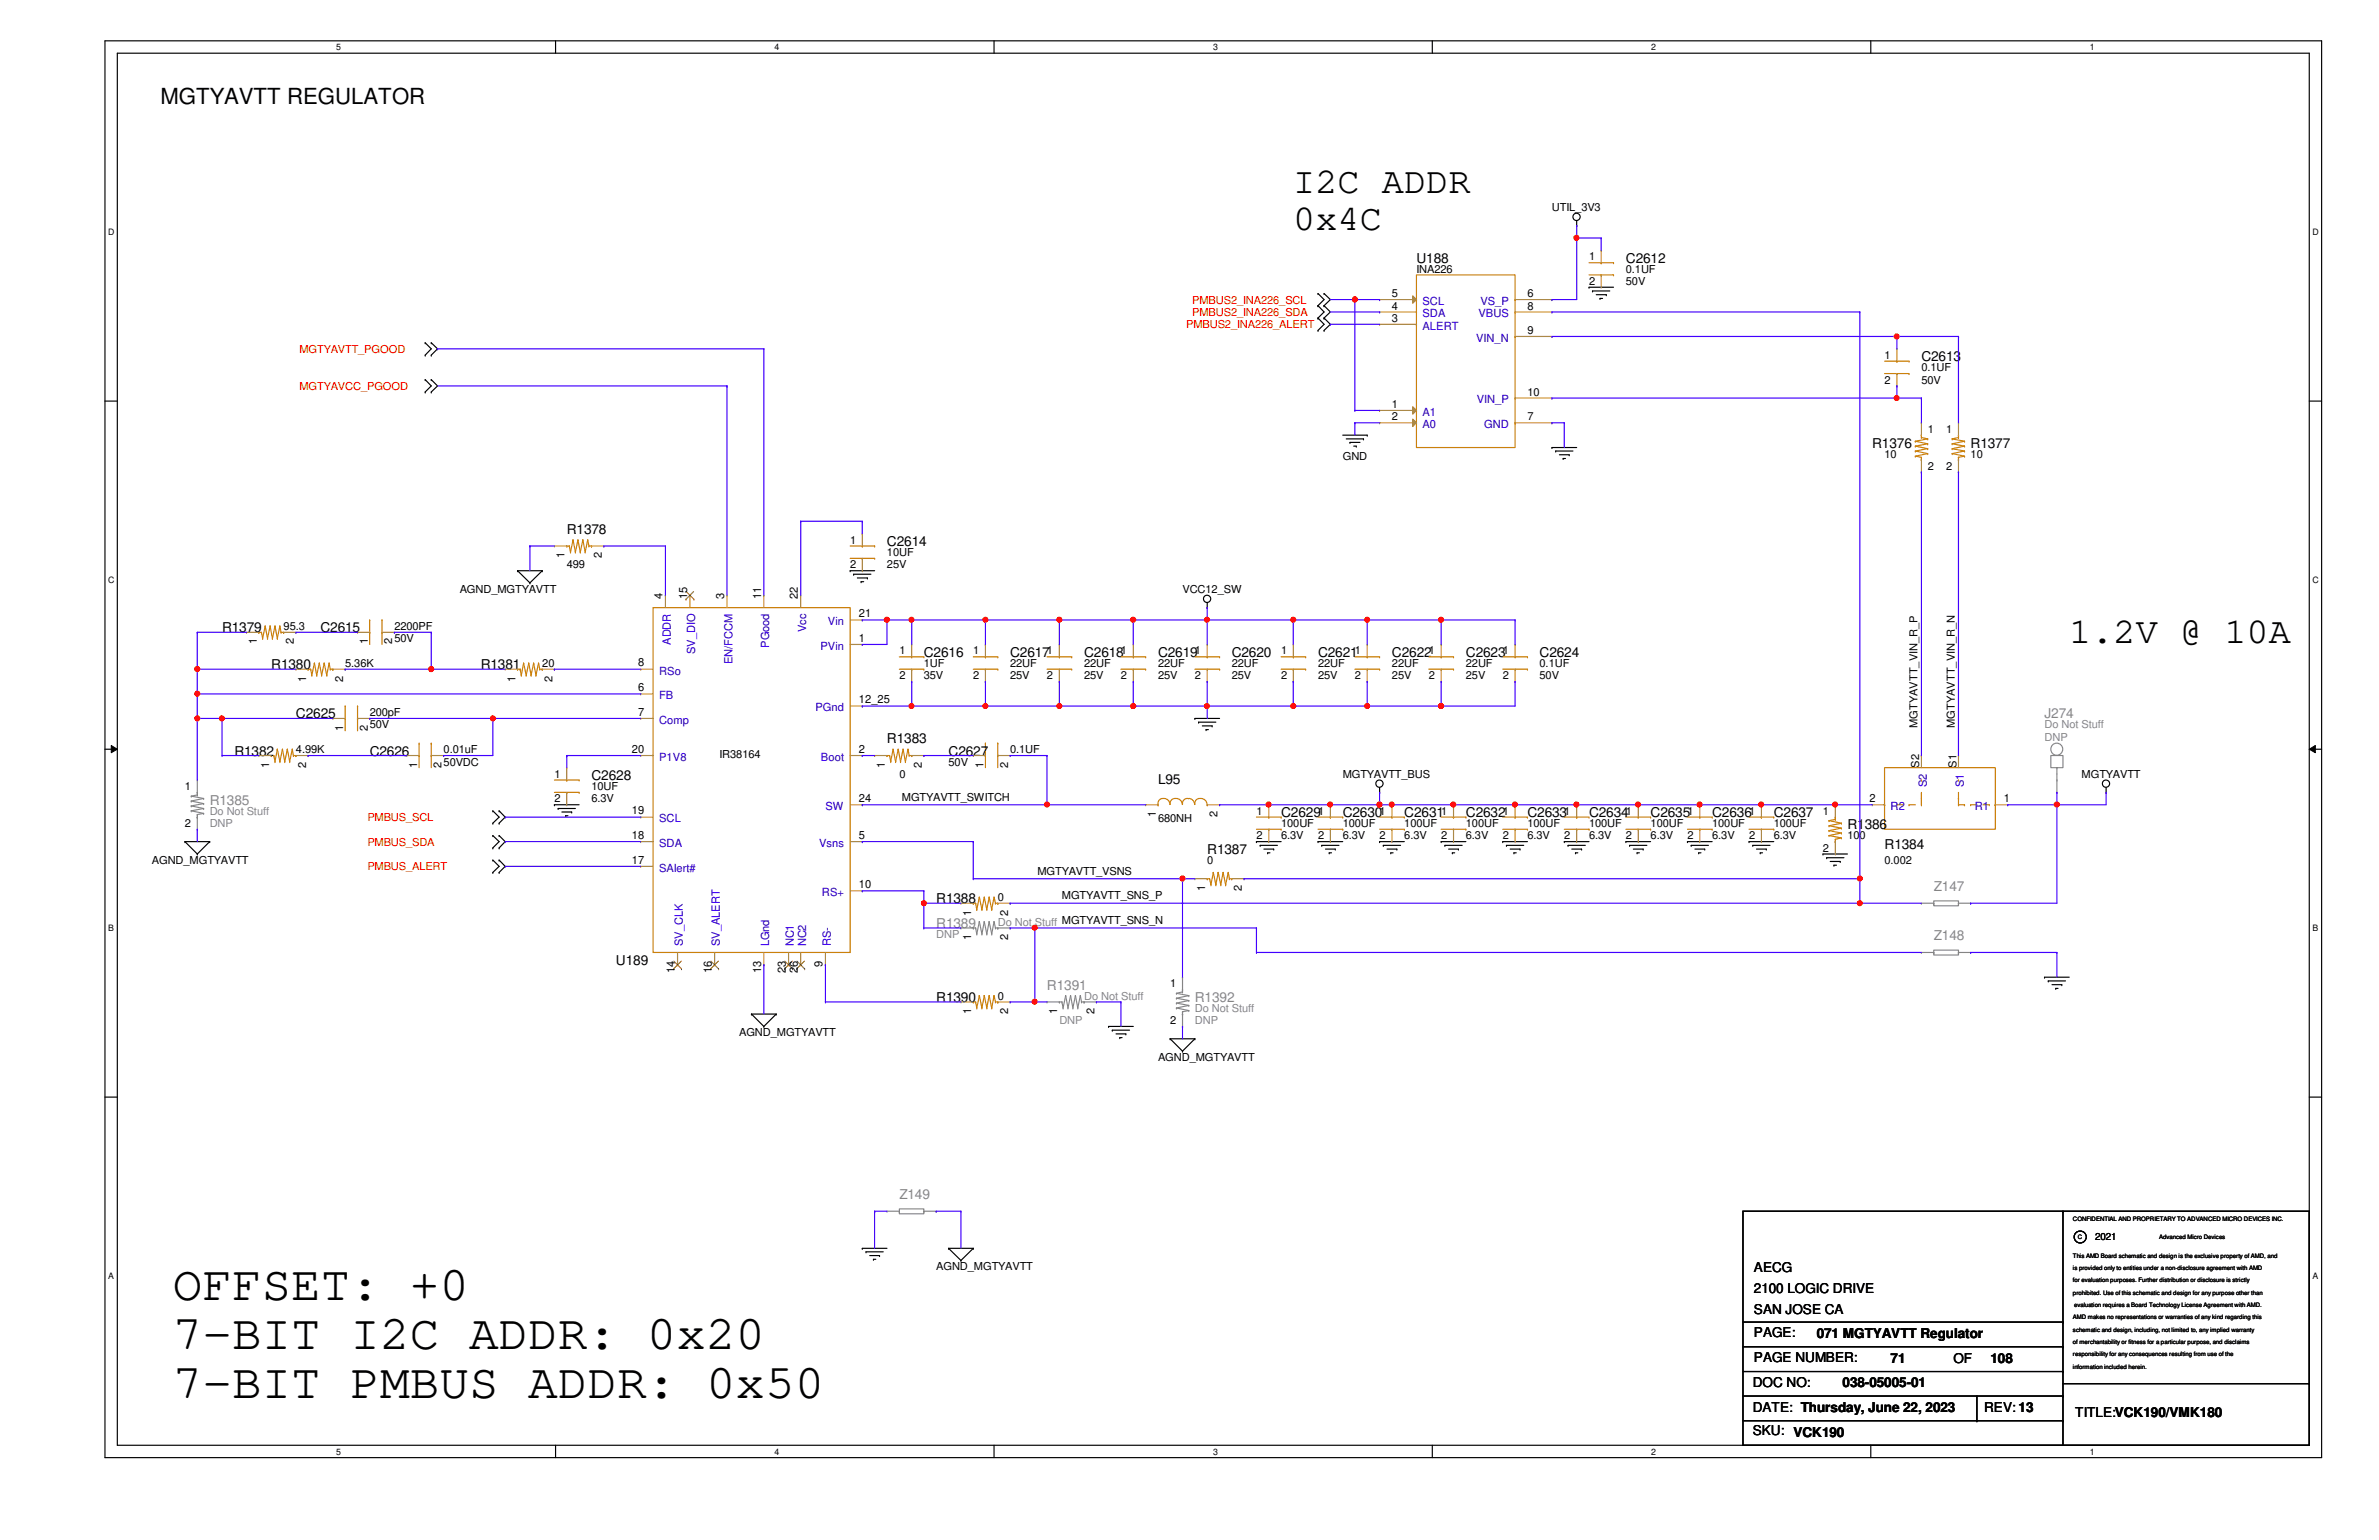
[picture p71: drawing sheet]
<svg xmlns="http://www.w3.org/2000/svg" width="432mm" height="279mm" viewBox="0 0 432 279" stroke-linecap="round" stroke-linejoin="round" font-family="sans-serif">
<defs><g id="words">
<g font-size="8.9">
<text x="31.4" y="235.8">OFFSET: +0</text>
<text x="31.4" y="244.7">7-BIT I2C ADDR: 0x20</text>
<text x="31.4" y="253.7">7-BIT PMBUS ADDR: 0x50</text>
</g>
<g font-size="6.7">
<text x="234.7" y="35.1">I2C ADDR</text>
<text x="234.7" y="41.8">0x4C</text>
<text x="375.6" y="116.7">1.2V @ 10A</text>
</g>
<text font-size="4" x="29.1" y="18.8">MGTYAVTT REGULATOR</text>
<g font-size="2.5">
<text x="257.1" y="47.7">U188</text>
<text x="295.1" y="47.7">C2612</text>
<text x="348.7" y="65.5">C2613</text>
<text x="339.8" y="81.2">R1376</text>
<text x="357.7" y="81.2">R1377</text>
<text x="102.9" y="96.8">R1378</text>
<text x="161" y="99.1">C2614</text>
<text x="40.3" y="114.7">R1379</text>
<text x="58.2" y="114.7">C2615</text>
<text x="167.7" y="119.2">C2616</text>
<text x="183.3" y="119.2">C2617</text>
<text x="196.8" y="119.2">C2618</text>
<text x="210.2" y="119.2">C2619</text>
<text x="223.6" y="119.2">C2620</text>
<text x="239.2" y="119.2">C2621</text>
<text x="252.6" y="119.2">C2622</text>
<text x="266.1" y="119.2">C2623</text>
<text x="279.4" y="119.2">C2624</text>
<text x="49.2" y="121.4">R1380</text>
<text x="87.2" y="121.4">R1381</text>
<text x="53.7" y="130.3">C2625</text>
<text x="42.5" y="137.1">R1382</text>
<text x="67.1" y="137.1">C2626</text>
<text x="161" y="134.8">R1383</text>
<text x="172.2" y="137.1">C2627</text>
<text x="107.4" y="141.5">C2628</text>
<text x="210.2" y="142.2">L95</text>
<text x="232.5" y="148.3">C2629</text>
<text x="243.7" y="148.3">C2630</text>
<text x="254.9" y="148.3">C2631</text>
<text x="266.1" y="148.3">C2632</text>
<text x="277.2" y="148.3">C2633</text>
<text x="288.4" y="148.3">C2634</text>
<text x="299.6" y="148.3">C2635</text>
<text x="310.8" y="148.3">C2636</text>
<text x="321.9" y="148.3">C2637</text>
<text x="219.1" y="154.9">R1387</text>
<text x="335.3" y="150.5">R1386</text>
<text x="342.1" y="154.1">R1384</text>
<text x="169.9" y="163.9">R1388</text>
<text x="111.8" y="175">U189</text>
<text x="169.9" y="181.8">R1390</text>
<text x="318.3" y="230.7">AECG</text>
<text x="318.3" y="234.5">2100 LOGIC DRIVE</text>
<text x="318.3" y="238.3">SAN JOSE CA</text>
<text x="318.3" y="242.6">PAGE:</text>
<text x="329.7" y="242.8">071 MGTYAVTT Regulator</text>
<text x="318.1" y="251.7">DOC NO:</text>
<text x="318.3" y="247.1">PAGE NUMBER:</text>
<text x="334.4" y="251.7">038-05005-01</text>
<text x="343.2" y="247.3">71</text>
<text x="354.5" y="247.3">OF</text>
<text x="361.3" y="247.3">108</text>
<text x="318.1" y="256.2">DATE: Thursday, June 22, 2023</text>
<text x="360.1" y="256.2">REV: 13</text>
<text x="376.7" y="257.1">TITLE:VCK190/VMK180</text>
<text x="318.1" y="260.4">SKU: VCK190</text>
</g>
<g font-size="2.5" fill="#878787">
<text x="371.1" y="130.3">J274</text>
<text x="38.1" y="146">R1385</text>
<text x="351" y="161.7">Z147</text>
<text x="169.9" y="168.4">R1389</text>
<text x="351" y="170.6">Z148</text>
<text x="190" y="179.5">R1391</text>
<text x="216.9" y="181.8">R1392</text>
<text x="163.2" y="217.6">Z149</text>
</g>
<g font-size="2">
<text x="281.7" y="38.3">UTIL_3V3</text>
<text x="288.4" y="47.2">1</text>
<text x="252.6" y="53.9">5</text>
<text x="257.1" y="49.5">INA226</text>
<text x="277.2" y="53.9">6</text>
<text x="288.4" y="51.7">2</text>
<text x="295.1" y="49.5">0.1UF</text>
<text x="295.1" y="51.7">50V</text>
<text x="252.6" y="58.4">3</text>
<text x="252.6" y="56.2">4</text>
<text x="277.2" y="56.2">8</text>
<text x="277.2" y="60.7">9</text>
<text x="342.1" y="65.1">1</text>
<text x="277.2" y="71.8">10</text>
<text x="342.1" y="69.6">2</text>
<text x="348.7" y="67.4">0.1UF</text>
<text x="348.7" y="69.6">50V</text>
<text x="252.6" y="74">1</text>
<text x="252.6" y="76.3">2</text>
<text x="277.2" y="76.3">7</text>
<text x="243.7" y="83.4">GND</text>
<text x="342.1" y="83">10</text>
<text x="349.9" y="78.5">1</text>
<text x="353.2" y="78.5">1</text>
<text x="357.7" y="83">10</text>
<text x="349.9" y="85.2">2</text>
<text x="353.2" y="85.2">2</text>
<text x="102.5" y="101.3" transform="rotate(-90 102.5 101.3)">1</text>
<text x="109.2" y="101.3" transform="rotate(-90 109.2 101.3)">2</text>
<text x="154.3" y="98.6">1</text>
<text x="161" y="100.9">10UF</text>
<text x="83.4" y="107.6">AGND_MGTYAVTT</text>
<text x="102.9" y="103.1">499</text>
<text x="154.3" y="103.1">2</text>
<text x="161" y="103.1">25V</text>
<text x="214.6" y="107.6">VCC12_SW</text>
<text x="120.3" y="108.7" transform="rotate(-90 120.3 108.7)">4</text>
<text x="124.7" y="108.7" transform="rotate(-90 124.7 108.7)">15</text>
<text x="131.4" y="108.7" transform="rotate(-90 131.4 108.7)">3</text>
<text x="138.1" y="108.7" transform="rotate(-90 138.1 108.7)">11</text>
<text x="144.8" y="108.7" transform="rotate(-90 144.8 108.7)">22</text>
<text x="155.9" y="112">21</text>
<text x="46.6" y="116.9" transform="rotate(-90 46.6 116.9)">1</text>
<text x="51.5" y="114.3">95.3</text>
<text x="53.3" y="116.9" transform="rotate(-90 53.3 116.9)">2</text>
<text x="66.8" y="116.9" transform="rotate(-90 66.8 116.9)">1</text>
<text x="71.2" y="116.9" transform="rotate(-90 71.2 116.9)">2</text>
<text x="71.6" y="114.3">2200PF</text>
<text x="71.6" y="116.5">50V</text>
<text x="155.9" y="116.4">1</text>
<text x="163.2" y="118.7">1</text>
<text x="176.7" y="118.7">1</text>
<text x="190" y="118.7">1</text>
<text x="203.5" y="118.7">1</text>
<text x="216.9" y="118.7">1</text>
<text x="232.5" y="118.7">1</text>
<text x="245.9" y="118.7">1</text>
<text x="259.3" y="118.7">1</text>
<text x="272.8" y="118.7">1</text>
<text x="55.6" y="123.7" transform="rotate(-90 55.6 123.7)">1</text>
<text x="62.3" y="123.7" transform="rotate(-90 62.3 123.7)">2</text>
<text x="62.7" y="121">5.36K</text>
<text x="93.6" y="123.7" transform="rotate(-90 93.6 123.7)">1</text>
<text x="98.4" y="121">20</text>
<text x="100.3" y="123.7" transform="rotate(-90 100.3 123.7)">2</text>
<text x="115.8" y="125.4">6</text>
<text x="115.8" y="120.9">8</text>
<text x="163.2" y="123.2">2</text>
<text x="167.7" y="121">1UF</text>
<text x="167.7" y="123.2">35V</text>
<text x="176.7" y="123.2">2</text>
<text x="183.3" y="121">22UF</text>
<text x="183.3" y="123.2">25V</text>
<text x="190" y="123.2">2</text>
<text x="196.8" y="121">22UF</text>
<text x="196.8" y="123.2">25V</text>
<text x="203.5" y="123.2">2</text>
<text x="210.2" y="121">22UF</text>
<text x="210.2" y="123.2">25V</text>
<text x="216.9" y="123.2">2</text>
<text x="223.6" y="121">22UF</text>
<text x="223.6" y="123.2">25V</text>
<text x="232.5" y="123.2">2</text>
<text x="239.2" y="121">22UF</text>
<text x="239.2" y="123.2">25V</text>
<text x="245.9" y="123.2">2</text>
<text x="252.6" y="121">22UF</text>
<text x="252.6" y="123.2">25V</text>
<text x="259.3" y="123.2">2</text>
<text x="266.1" y="121">22UF</text>
<text x="266.1" y="123.2">25V</text>
<text x="272.8" y="123.2">2</text>
<text x="279.4" y="121">0.1UF</text>
<text x="279.4" y="123.2">50V</text>
<text x="67.1" y="129.9">200pF</text>
<text x="115.8" y="129.8">7</text>
<text x="155.9" y="127.6">12_25</text>
<text x="53.7" y="136.7">4.99K</text>
<text x="62.3" y="132.6" transform="rotate(-90 62.3 132.6)">1</text>
<text x="66.8" y="132.6" transform="rotate(-90 66.8 132.6)">2</text>
<text x="67.1" y="132.2">50V</text>
<text x="80.5" y="136.7">0.01uF</text>
<text x="114.7" y="136.6">20</text>
<text x="130.6" y="137.5">IR38164</text>
<text x="155.9" y="136.6">2</text>
<text x="183.3" y="136.7">0.1UF</text>
<text x="348.1" y="132.1" transform="rotate(-90 348.1 132.1)">MGTYAVTT_VIN_R_P</text>
<text x="354.8" y="132.1" transform="rotate(-90 354.8 132.1)">MGTYAVTT_VIN_R_N</text>
<text x="33.6" y="143.3">1</text>
<text x="48.9" y="139.3" transform="rotate(-90 48.9 139.3)">1</text>
<text x="55.6" y="139.3" transform="rotate(-90 55.6 139.3)">2</text>
<text x="75.7" y="139.3" transform="rotate(-90 75.7 139.3)">1</text>
<text x="80.1" y="139.3" transform="rotate(-90 80.1 139.3)">2</text>
<text x="80.5" y="138.9">50VDC</text>
<text x="100.6" y="141.1">1</text>
<text x="107.4" y="143.3">10UF</text>
<text x="160.6" y="139.3" transform="rotate(-90 160.6 139.3)">1</text>
<text x="163.2" y="141.1">0</text>
<text x="167.3" y="139.3" transform="rotate(-90 167.3 139.3)">2</text>
<text x="172.2" y="138.9">50V</text>
<text x="178.5" y="139.3" transform="rotate(-90 178.5 139.3)">1</text>
<text x="183" y="139.3" transform="rotate(-90 183 139.3)">2</text>
<text x="243.7" y="141.1">MGTYAVTT_BUS</text>
<text x="348.4" y="139.3" transform="rotate(-90 348.4 139.3)">S2</text>
<text x="355.1" y="139.3" transform="rotate(-90 355.1 139.3)">S1</text>
<text x="377.8" y="141.1">MGTYAVTT</text>
<text x="100.6" y="145.6">2</text>
<text x="107.4" y="145.6">6.3V</text>
<text x="114.7" y="147.7">19</text>
<text x="155.9" y="145.5">24</text>
<text x="163.7" y="145.3">MGTYAVTT_SWITCH</text>
<text x="209.8" y="148.3" transform="rotate(-90 209.8 148.3)">1</text>
<text x="210.2" y="149.1">680NH</text>
<text x="221" y="148.3" transform="rotate(-90 221 148.3)">2</text>
<text x="228" y="147.8">1</text>
<text x="239.2" y="147.8">1</text>
<text x="250.4" y="147.8">1</text>
<text x="261.6" y="147.8">1</text>
<text x="272.8" y="147.8">1</text>
<text x="283.9" y="147.8">1</text>
<text x="295.1" y="147.8">1</text>
<text x="306.3" y="147.8">1</text>
<text x="317.5" y="147.8">1</text>
<text x="330.9" y="147.8">1</text>
<text x="339.3" y="145.5">2</text>
<text x="363.7" y="145.5">1</text>
<text x="33.6" y="150.1">2</text>
<text x="114.7" y="152.2">18</text>
<text x="155.9" y="152.2">5</text>
<text x="228" y="152.3">2</text>
<text x="232.5" y="150.1">100UF</text>
<text x="232.5" y="152.3">6.3V</text>
<text x="239.2" y="152.3">2</text>
<text x="243.7" y="150.1">100UF</text>
<text x="243.7" y="152.3">6.3V</text>
<text x="250.4" y="152.3">2</text>
<text x="254.9" y="150.1">100UF</text>
<text x="254.9" y="152.3">6.3V</text>
<text x="261.6" y="152.3">2</text>
<text x="266.1" y="150.1">100UF</text>
<text x="266.1" y="152.3">6.3V</text>
<text x="272.8" y="152.3">2</text>
<text x="277.2" y="150.1">100UF</text>
<text x="277.2" y="152.3">6.3V</text>
<text x="283.9" y="152.3">2</text>
<text x="288.4" y="150.1">100UF</text>
<text x="288.4" y="152.3">6.3V</text>
<text x="295.1" y="152.3">2</text>
<text x="299.6" y="150.1">100UF</text>
<text x="299.6" y="152.3">6.3V</text>
<text x="306.3" y="152.3">2</text>
<text x="310.8" y="150.1">100UF</text>
<text x="310.8" y="152.3">6.3V</text>
<text x="317.5" y="152.3">2</text>
<text x="321.9" y="150.1">100UF</text>
<text x="321.9" y="152.3">6.3V</text>
<text x="330.9" y="154.5">2</text>
<text x="335.3" y="152.3">100</text>
<text x="27.6" y="156.8">AGND_MGTYAVTT</text>
<text x="114.7" y="156.7">17</text>
<text x="155.9" y="161.1">10</text>
<text x="188.3" y="158.7">MGTYAVTT_VSNS</text>
<text x="218.7" y="161.6" transform="rotate(-90 218.7 161.6)">1</text>
<text x="219.1" y="156.8">0</text>
<text x="225.4" y="161.6" transform="rotate(-90 225.4 161.6)">2</text>
<text x="342.1" y="156.8">0.002</text>
<text x="176.3" y="166.1" transform="rotate(-90 176.3 166.1)">1</text>
<text x="181.1" y="163.4">0</text>
<text x="183" y="166.1" transform="rotate(-90 183 166.1)">2</text>
<text x="192.7" y="163.2">MGTYAVTT_SNS_P</text>
<text x="176.3" y="170.6" transform="rotate(-90 176.3 170.6)">1</text>
<text x="183" y="170.6" transform="rotate(-90 183 170.6)">2</text>
<text x="122.5" y="176.6" transform="rotate(-90 122.5 176.6)">14</text>
<text x="129.2" y="176.6" transform="rotate(-90 129.2 176.6)">16</text>
<text x="138.1" y="176.6" transform="rotate(-90 138.1 176.6)">13</text>
<text x="142.6" y="176.6" transform="rotate(-90 142.6 176.6)">23</text>
<text x="144.8" y="176.6" transform="rotate(-90 144.8 176.6)">26</text>
<text x="149.3" y="175.5" transform="rotate(-90 149.3 175.5)">9</text>
<text x="212.4" y="179.1">1</text>
<text x="176.3" y="184" transform="rotate(-90 176.3 184)">1</text>
<text x="181.1" y="181.4">0</text>
<text x="183" y="184" transform="rotate(-90 183 184)">2</text>
<text x="191.9" y="184" transform="rotate(-90 191.9 184)">1</text>
<text x="198.6" y="184" transform="rotate(-90 198.6 184)">2</text>
<text x="212.4" y="185.8">2</text>
<text x="134.2" y="188">AGND_MGTYAVTT</text>
<text x="210.2" y="192.5">AGND_MGTYAVTT</text>
<text x="169.9" y="230.5">AGND_MGTYAVTT</text>
</g>
<g font-size="2" fill="#f00">
<text x="215.3" y="59.5">PMBUS2_INA226_ALERT</text>
<text x="216.4" y="55.1">PMBUS2_INA226_SCL</text>
<text x="216.4" y="57.3">PMBUS2_INA226_SDA</text>
<text x="54.4" y="64">MGTYAVTT_PGOOD</text>
<text x="54.4" y="70.7">MGTYAVCC_PGOOD</text>
<text x="66.7" y="148.9">PMBUS_SCL</text>
<text x="66.7" y="153.4">PMBUS_SDA</text>
<text x="66.7" y="157.9">PMBUS_ALERT</text>
</g>
<g font-size="2" fill="#00c">
<text x="258.2" y="59.8">ALERT</text>
<text x="258.2" y="57.6">SDA</text>
<text x="258.2" y="55.3">SCL</text>
<text x="268.4" y="57.6">VBUS</text>
<text x="268.7" y="55.3">VS_P</text>
<text x="267.9" y="62">VIN_N</text>
<text x="258.2" y="75.4">A1</text>
<text x="258.2" y="77.7">A0</text>
<text x="268.1" y="73.2">VIN_P</text>
<text x="269.4" y="77.7">GND</text>
<text x="150.3" y="113.5">Vin</text>
<text x="121.8" y="117" transform="rotate(-90 121.8 117)">ADDR</text>
<text x="126.2" y="118.7" transform="rotate(-90 126.2 118.7)">SV_DIO</text>
<text x="139.6" y="117.6" transform="rotate(-90 139.6 117.6)">PGood</text>
<text x="146.3" y="114.7" transform="rotate(-90 146.3 114.7)">Vcc</text>
<text x="148.9" y="117.9">PVin</text>
<text x="119.6" y="122.4">RSo</text>
<text x="132.9" y="120.5" transform="rotate(-90 132.9 120.5)">EN/FCCM</text>
<text x="119.6" y="131.3">Comp</text>
<text x="119.6" y="126.9">FB</text>
<text x="148" y="129.1">PGnd</text>
<text x="119.6" y="138">P1V8</text>
<text x="149" y="138">Boot</text>
<text x="349.7" y="142.8" transform="rotate(-90 349.7 142.8)">S2</text>
<text x="356.4" y="142.8" transform="rotate(-90 356.4 142.8)">S1</text>
<text x="119.6" y="149.2">SCL</text>
<text x="149.8" y="147">SW</text>
<text x="343.2" y="147">R2</text>
<text x="358.4" y="147">R1</text>
<text x="119.6" y="153.7">SDA</text>
<text x="148.7" y="153.7">Vsns</text>
<text x="119.6" y="158.2">SAlert#</text>
<text x="149.2" y="162.6">RS+</text>
<text x="124" y="171.7" transform="rotate(-90 124 171.7)">SV_CLK</text>
<text x="130.7" y="171.7" transform="rotate(-90 130.7 171.7)">SV_ALERT</text>
<text x="139.6" y="171.7" transform="rotate(-90 139.6 171.7)">LGnd</text>
<text x="144.1" y="171.7" transform="rotate(-90 144.1 171.7)">NC1</text>
<text x="146.3" y="171.7" transform="rotate(-90 146.3 171.7)">NC2</text>
<text x="150.8" y="171.7" transform="rotate(-90 150.8 171.7)">RS-</text>
</g>
<g font-size="2" fill="#878787">
<text x="371.1" y="132.2">Do Not Stuff</text>
<text x="371.1" y="134.4">DNP</text>
<text x="38.1" y="147.8">Do Not Stuff</text>
<text x="38.1" y="150.1">DNP</text>
<text x="181.1" y="167.9">Do Not Stuff MGTYAVTT_SNS_N</text>
<text x="169.9" y="170.2">DNP</text>
<text x="192.3" y="185.8">DNP</text>
<text x="196.8" y="181.4">Do Not Stuff</text>
<text x="216.9" y="183.6">Do Not Stuff</text>
<text x="216.9" y="185.8">DNP</text>
</g>
<text font-size="1.8" x="380.3" y="225">2021</text>
<g font-size="1.6">
<text x="61" y="9.1">5</text>
<text x="140.6" y="9.1">4</text>
<text x="220.2" y="9.1">3</text>
<text x="299.7" y="9.1">2</text>
<text x="379.3" y="9.1">1</text>
<text x="19.6" y="42.6">D</text>
<text x="419.7" y="42.6">D</text>
<text x="19.6" y="105.7">C</text>
<text x="419.7" y="105.7">C</text>
<text x="19.6" y="168.9">B</text>
<text x="419.7" y="168.9">B</text>
<text x="19.6" y="232">A</text>
<text x="419.7" y="232">A</text>
<text x="61" y="263.9">5</text>
<text x="140.6" y="263.9">4</text>
<text x="220.2" y="263.9">3</text>
<text x="299.7" y="263.9">2</text>
<text x="379.3" y="263.9">1</text>
</g>
<g font-size="1.1">
<text x="376.3" y="221.5">CONFIDENTIAL AND PROPRIETARY TO ADVANCED MICRO DEVICES INC.</text>
<text x="377.1" y="224.8">C</text>
<text x="391.9" y="224.8">Advanced Micro Devices</text>
<text x="376.3" y="232.7">for evaluation purposes. Further distribution or disclosure is strictly</text>
<text x="376.3" y="230.4">is provided only to entities under a non-disclosure agreement with AMD</text>
<text x="376.3" y="228.2">This AMD Board schematic and design is the exclusive property of AMD, and</text>
<text x="376.3" y="234.9">prohibited. Use of this schematic and design for any purpose other than</text>
<text x="376.3" y="239.4">AMD makes no representations or warranties of any kind regarding this</text>
<text x="376.5" y="237.2">evaluation requires a Board Technology License Agreement with AMD.</text>
<text x="376.3" y="241.6">schematic and design, including, not limited to, any implied warranty</text>
<text x="376.3" y="243.8">of merchantability or fitness for a particular purpose, and disclaims</text>
<text x="376.3" y="246.1">responsibility for any consequences resulting from use of the</text>
<text x="376.3" y="248.3">information included herein.</text>
</g>
</g></defs>
<path d="M19.1 7.4h402.3v257.1h-402.3zM21.3 9.7h397.8v252.5h-397.8z" fill="none" stroke="#000" stroke-width=".21"/>
<g fill="#fff">
<path d="M61 7.7h.9v1.7h-.9z"/>
<path d="M61 262.5h.9v1.7h-.9z"/>
</g>
<path d="M100.8 7.4v2.3M100.8 262.2v2.3" fill="none" stroke="#000" stroke-width=".21"/>
<g fill="#fff">
<path d="M140.6 7.7h.9v1.7h-.9z"/>
<path d="M140.6 262.5h.9v1.7h-.9z"/>
</g>
<path d="M180.4 7.4v2.3M180.4 262.2v2.3" fill="none" stroke="#000" stroke-width=".21"/>
<g fill="#fff">
<path d="M220.2 7.7h.9v1.7h-.9z"/>
<path d="M220.2 262.5h.9v1.7h-.9z"/>
</g>
<path d="M260 7.4v2.3M260 262.2v2.3" fill="none" stroke="#000" stroke-width=".21"/>
<g fill="#fff">
<path d="M299.7 7.7h.9v1.7h-.9z"/>
<path d="M299.7 262.5h.9v1.7h-.9z"/>
</g>
<path d="M339.6 7.4v2.3M339.6 262.2v2.3" fill="none" stroke="#000" stroke-width=".21"/>
<g fill="#fff">
<path d="M379.3 7.7h.9v1.7h-.9z"/>
<path d="M379.3 262.5h.9v1.7h-.9z"/>
<path d="M19.6 41.2h1.2v1.8h-1.2z"/>
<path d="M419.7 41.2h1.2v1.8h-1.2z"/>
<path d="M19.6 104.3h1.2v1.8h-1.2z"/>
<path d="M419.7 104.3h1.2v1.8h-1.2z"/>
</g>
<path d="M19.1 72.8h2.2M419.1 72.8h2.3" fill="none" stroke="#000" stroke-width=".21"/>
<g fill="#fff">
<path d="M19.6 167.5h1.1v1.7h-1.1z"/>
<path d="M419.7 167.5h1.1v1.7h-1.1z"/>
</g>
<path d="M19.1 135.9h2.2M419.1 135.9h2.3" fill="none" stroke="#000" stroke-width=".21"/>
<path d="M20.2 135.3l1.1 .6-1.1 .7zM419.1 135.9l1.1-.6v1.3z" fill="#000"/>
<path d="M20.2 135.3l1.1 .6-1.1 .7zM419.1 135.9l1.1-.6v1.3z" fill="none" stroke="#000" stroke-width=".18"/>
<g fill="#fff">
<path d="M19.6 230.6h1.1v1.8h-1.1z"/>
<path d="M419.7 230.6h1.1v1.8h-1.1z"/>
</g>
<g fill="none" stroke="#000" stroke-width=".21">
<path d="M239.2 55.5h.1M239.2 53.3h.1M239.2 57.7h.1M239.2 59.9h.1M239.2 53.3l1.1 1.1-1.1 1.1M239.2 55.5l1.1 1.1-1.1 1.1M239.2 57.7l1.1 1.1-1.1 1.1M240.3 53.3h.1M240.3 55.5h.1M240.3 57.7h.1M240.3 59.9h.1M240.3 53.3l1.2 1.1-1.2 1.1"/>
<path d="M240.3 55.5l1.2 1.1-1.2 1.1M240.3 57.7l1.2 1.1-1.2 1.1M286.2 40.9h.1M286.2 40v.9M288.4 52.1h.1M288.4 52.1h4.5M289.1 52.8h.1M289.1 52.8h3.1M289.7 53.5h1.8M290.4 54.1h.1M290.4 54.1h.5M291.5 53.5h.1"/>
<path d="M77.2 64.4h.1M77.2 62.2h.1M77.2 71.1h.1M77.2 68.9h.1M77.2 62.2l1.1 1.1-1.1 1.1M77.2 68.9l1.1 1.1-1.1 1.1M78.3 62.2h.1M78.3 64.4h.1M78.3 68.9h.1M78.3 71.1h.1M78.3 62.2l1.1 1.1-1.1 1.1M78.3 68.9l1.1 1.1-1.1 1.1"/>
<path d="M243.7 79h4.5M244.3 79.6h3.2M247.5 79.6h.1M248.2 79h.1M245 80.3h.1M245 80.3h1.8M245.7 80.9h.5M246.2 80.9h.1M281.7 81.2h.1M281.7 81.2h4.5M282.4 81.8h.1M282.4 81.8h3.1"/>
<path d="M283 82.5h1.8M283.7 83.2h.1M283.7 83.2h.4M284.8 82.5h.1M93.9 103.5h.1M93.9 103.5h4.5M93.9 103.5l2.3 2.2M96.2 105.7h.1M98.4 103.5h.1M98.4 103.5l-2.2 2.2M154.3 103.5h.1M154.3 103.5h4.5"/>
<path d="M154.9 104.2h.1M154.9 104.2h3.2M155.6 104.9h1.8M156.3 105.5h.1M156.3 105.5h.5M157.4 104.9h.1M219.1 110.2h.1M219.1 109.3v.9M216.9 130.3h.1M216.9 130.3h4.5M217.6 131h.1M217.6 131h3.1"/>
<path d="M218.2 131.7h1.8M218.9 132.4h.1M218.9 132.4h.4M220 131.7h.1M33.6 152.7h.1M33.6 152.7h4.5M33.6 152.7l2.2 2.2M35.8 154.9h.1M38.1 152.7h.1M38.1 152.7l-2.3 2.2M89.5 149.4h.1M89.5 147.1h.1"/>
<path d="M89.5 153.8h.1M89.5 151.6h.1M89.5 158.3h.1M89.5 156h.1M89.5 147.1l1.1 1.2-1.1 1.1M89.5 151.6l1.1 1.1-1.1 1.1M89.5 156l1.1 1.2-1.1 1.1M90.6 147.1h.1M90.6 149.4h.1M90.6 151.6h.1M90.6 153.8h.1M90.6 156h.1"/>
<path d="M90.6 158.3h.1M90.6 147.1l1.1 1.2-1.1 1.1M90.6 151.6l1.1 1.1-1.1 1.1M90.6 156l1.1 1.2-1.1 1.1M100.6 146h.1M100.6 146h4.5M101.3 146.7h.1M101.3 146.7h3.1M102 147.3h1.8M102.7 148h.1M102.7 148h.4M103.8 147.3h.1"/>
<path d="M228 152.7h.1M228 152.7h4.5M228.7 153.4h.1M228.7 153.4h3.2M229.4 154.1h1.8M230.1 154.7h.1M230.1 154.7h.4M231.2 154.1h.1M239.2 152.7h.1M239.2 152.7h4.5M239.9 153.4h.1M239.9 153.4h3.1"/>
<path d="M240.6 154.1h1.8M241.3 154.7h.1M241.3 154.7h.4M242.4 154.1h.1M250.4 143.8h.1M250.4 152.7h.1M250.4 142.9v.9M250.4 152.7h4.5M251.1 153.4h.1M251.1 153.4h3.1M251.8 154.1h1.7M252.4 154.7h.1"/>
<path d="M252.4 154.7h.5M253.5 154.1h.1M261.6 152.7h.1M261.6 152.7h4.5M262.3 153.4h.1M262.3 153.4h3.1M262.9 154.1h1.8M263.6 154.7h.1M263.6 154.7h.4M264.7 154.1h.1M272.8 152.7h.1M272.8 152.7h4.4"/>
<path d="M273.4 153.4h.1M273.4 153.4h3.2M274.1 154.1h1.8M274.8 154.7h.1M274.8 154.7h.4M275.9 154.1h.1M283.9 152.7h.1M283.9 152.7h4.5M284.6 153.4h.1M284.6 153.4h3.1M285.3 154.1h1.8M286 154.7h.1"/>
<path d="M286 154.7h.4M287.1 154.1h.1M295.1 152.7h.1M295.1 152.7h4.5M295.8 153.4h.1M295.8 153.4h3.1M296.5 154.1h1.7M297.1 154.7h.1M297.1 154.7h.5M298.2 154.1h.1M306.3 152.7h.1M306.3 152.7h4.5"/>
<path d="M307 153.4h.1M307 153.4h3.1M307.6 154.1h1.8M308.3 154.7h.1M308.3 154.7h.4M309.4 154.1h.1M317.5 152.7h.1M317.5 152.7h4.4M318.1 153.4h.1M318.1 153.4h3.2M318.8 154.1h1.8M319.5 154.7h.1"/>
<path d="M319.5 154.7h.4M320.6 154.1h.1M330.9 154.9h.1M330.9 154.9h4.4M331.6 155.6h.1M331.6 155.6h3.1M332.2 156.3h1.8M332.9 157h.1M332.9 157h.4M334 156.3h.1M382.3 143.8h.1M382.3 142.9v.9"/>
<path d="M371.1 177.3h.1M371.1 177.3h4.5M371.8 178h.1M371.8 178h3.1M372.4 178.6h1.8M373.1 179.3h.1M373.1 179.3h.4M374.2 178.6h.1M19.1 199.1h2.2M136.4 184h.1M136.4 184h4.5M136.4 184l2.2 2.2"/>
<path d="M138.6 186.2h.1M140.9 184h.1M140.9 184l-2.3 2.2M201.2 186.2h.1M201.2 186.2h4.5M201.9 186.9h.1M201.9 186.9h3.1M202.6 187.6h1.7M203.2 188.3h.1M203.2 188.3h.5M204.3 187.6h.1M212.4 188.5h.1"/>
<path d="M212.4 188.5h4.5M212.4 188.5l2.2 2.2M214.6 190.7h.1M216.9 188.5h.1M216.9 188.5l-2.3 2.2M419.1 199.1h2.3M316.4 219.8h102.7v42.4h-102.7zM374.4 219.8h.1M374.4 219.8v42.4M156.5 226.5h.1M156.5 226.5h4.5M157.2 227.1h.1"/>
<path d="M157.2 227.1h3.1M157.9 227.8h1.7M158.5 228.5h.1M158.5 228.5h.5M159.6 227.8h.1M172.2 226.5h.1M172.2 226.5h4.5M172.2 226.5l2.2 2.2M174.4 228.7h.1M176.7 226.5h.1M176.7 226.5l-2.3 2.2M316.4 239.9h58"/>
<path d="M374.4 239.9h.1M316.4 244.3h58M316.4 248.8h58M316.4 253.3h58M316.4 257.8h58M358.8 257.8h.1M358.8 253.3v4.5M374.4 244.3h.1M374.4 248.8h.1M374.4 253.3h.1M374.4 257.8h.1M374.4 251h44.7"/>
<path d="M419.1 251h.1"/>
<circle cx="286.1" cy="39.3" r=".66"/>
<circle cx="219.1" cy="108.6" r=".66"/>
<circle cx="250.4" cy="142.2" r=".66"/>
<circle cx="382.2" cy="142.2" r=".66"/>
<circle cx="377.6" cy="224.4" r="1.09"/>
</g>
<g fill="none" stroke="#cc8006" stroke-width=".21">
<path d="M257.1 49.9h17.9v31.3h-17.9zM257.1 58.8h.1M257.1 56.6h.1M257.1 54.4h.1M275 56.6h.1M275 54.4h.1M257.1 74.5h.1M257.1 76.7h.1M275 72.2h.1M275 61h.1M275 76.7h.1M219.1 159.4h.1"/>
<path d="M219.1 159.4h.4M219.5 159.4h.1M219.5 159.4l.3 1.1M220.2 158.3h.1M220.2 158.3l-.4 2.2M220.2 158.3l.5 2.2M221.1 158.3h.1M221.1 158.3l.5 2.2M221.1 158.3l-.4 2.2M222 158.3h.1M222 158.3l.5 2.2M222 158.3l-.4 2.2"/>
<path d="M222.9 158.3h.1M222.9 158.3l.2 1.1M222.9 158.3l-.4 2.2M223.1 159.4h.1M223.1 159.4h.5M223.6 159.4h.1M219.8 160.5h.1M220.7 160.5h.1M221.6 160.5h.1M222.5 160.5h.1"/>
</g>
<path d="M216.9 159.4h.1M216.9 159.4h2.2M223.6 159.4h2.2M225.8 159.4h.1" fill="none" stroke="#a84" stroke-width=".21"/>
<path d="M256.4 73.8l.7 .7-.7 .6z" fill="#a84"/>
<path d="M250.4 74.5h.1M250.4 74.5h6.7M256.4 73.8l.7 .7-.7 .6z" fill="none" stroke="#a84" stroke-width=".21"/>
<path d="M256.4 76l.7 .7-.7 .7z" fill="#a84"/>
<path d="M250.4 58.8h.1M250.4 56.6h.1M250.4 58.8h6.7M250.4 56.6h6.7M250.4 76.7h.1M250.4 76.7h6.7M256.4 76l.7 .7-.7 .7z" fill="none" stroke="#a84" stroke-width=".21"/>
<path d="M256.4 53.7l.7 .7-.7 .6z" fill="#a84"/>
<g fill="none" stroke="#a84" stroke-width=".21">
<path d="M250.4 54.4h.1M250.4 54.4h6.7M256.4 53.7l.7 .7-.7 .6zM275 54.4h6.7M275 56.6h6.7M281.7 54.4h.1M281.7 56.6h.1M290.6 45.4h.1M290.6 52.1h.1M290.6 45.4v2.3M290.6 49.9v2.2M275 76.7h6.7"/>
<path d="M275 61h6.7M275 72.2h6.7M281.7 76.7h.1M281.7 61h.1M281.7 72.2h.1M344.3 63.3h.1M344.3 70h.1M344.3 63.3v2.2M344.3 67.8v2.2M348.7 76.7h.1M348.7 76.7v2.3M355.5 76.7h.1"/>
<path d="M355.5 76.7v2.3M100.6 99.1h.1M100.6 99.1h2.3M107.4 99.1h2.2M109.6 99.1h.1M156.5 96.8h.1M156.5 96.8v2.3M348.7 85.6h.1M348.7 83.4v2.2M355.5 85.6h.1M355.5 83.4v2.2M44.7 114.7h.1"/>
<path d="M44.7 114.7h2.3M51.5 114.7h2.2M53.7 114.7h.1M64.9 114.7h.1M64.9 114.7h2.2M69.3 114.7h2.3M71.6 114.7h.1M120.8 108h.1M120.8 108v2.2M125.2 108h.1M125.2 108v2.2M132 108h.1"/>
<path d="M132 108v2.2M138.6 108h.1M138.6 108v2.2M145.3 108h.1M145.3 108v2.2M154.3 112.5h2.2M154.3 116.9h2.2M156.5 112.5h.1M156.5 116.9h.1M156.5 103.5h.1M156.5 101.3v2.2M165.5 116.9h.1"/>
<path d="M165.5 116.9v2.3M178.9 116.9h.1M178.9 116.9v2.3M192.3 116.9h.1M192.3 116.9v2.3M205.7 116.9h.1M205.7 116.9v2.3M219.1 116.9h.1M219.1 116.9v2.3M234.7 116.9h.1M234.7 116.9v2.3M248.2 116.9h.1"/>
<path d="M248.2 116.9v2.3M261.6 116.9h.1M261.6 116.9v2.3M275 116.9h.1M275 116.9v2.3M47 137.1h.1M47 137.1h2.2M53.7 121.4h.1M53.7 121.4h2.2M53.7 137.1h2.2M55.9 137.1h.1M60.4 130.3h.1"/>
<path d="M60.4 121.4h2.3M60.4 130.3h2.3M62.7 121.4h.1M64.9 130.3h2.2M67.1 130.3h.1M73.8 137.1h.1M73.8 137.1h2.3M78.3 137.1h2.2M80.5 137.1h.1M91.7 121.4h.1M91.7 121.4h2.2M98.4 121.4h2.2"/>
<path d="M100.6 121.4h.1M102.9 139.3h.1M102.9 139.3v2.2M116.3 130.3h.1M116.3 125.9h.1M116.3 121.4h.1M116.3 137.1h.1M116.3 121.4h2.2M116.3 130.3h2.2M116.3 125.9h2.2M116.3 137.1h2.2M154.3 128.1h2.2"/>
<path d="M154.3 137.1h2.2M156.5 128.1h.1M156.5 137.1h.1M158.8 137.1h.1M158.8 137.1h2.2M165.5 123.7h.1M165.5 137.1h2.2M165.5 121.4v2.3M167.7 137.1h.1M176.7 137.1h.1M176.7 137.1h2.2M178.9 123.7h.1"/>
<path d="M178.9 121.4v2.3M181.1 137.1h2.2M183.3 137.1h.1M192.3 123.7h.1M192.3 121.4v2.3M205.7 123.7h.1M205.7 121.4v2.3M219.1 123.7h.1M219.1 121.4v2.3M234.7 123.7h.1M234.7 121.4v2.3M248.2 123.7h.1"/>
<path d="M248.2 121.4v2.3M261.6 123.7h.1M261.6 121.4v2.3M275 123.7h.1M275 121.4v2.3M348.7 137.1h.1M348.7 137.1v2.2M355.5 137.1h.1M355.5 137.1v2.2M102.9 146h.1M102.9 143.8v2.2M116.3 148.3h.1"/>
<path d="M116.3 152.7h.1M116.3 157.2h.1M116.3 152.7h2.2M116.3 148.3h2.2M116.3 157.2h2.2M154.3 152.7h2.2M154.3 146h2.2M156.5 152.7h.1M156.5 146h.1M207.9 146h.1M207.9 146h2.3M219.1 146h2.3"/>
<path d="M221.4 146h.1M230.3 146h.1M230.3 152.7h.1M230.3 146v2.3M230.3 150.5v2.2M241.5 146h.1M241.5 152.7h.1M241.5 146v2.3M241.5 150.5v2.2M252.6 146h.1M252.6 152.7h.1M252.6 146v2.3"/>
<path d="M252.6 150.5v2.2M263.8 146h.1M263.8 152.7h.1M263.8 146v2.3M263.8 150.5v2.2M275 146h.1M275 152.7h.1M275 146v2.3M275 150.5v2.2M286.2 146h.1M286.2 152.7h.1M286.2 146v2.3"/>
<path d="M286.2 150.5v2.2M297.3 146h.1M297.3 152.7h.1M297.3 146v2.3M297.3 150.5v2.2M308.5 146h.1M308.5 152.7h.1M308.5 146v2.3M308.5 150.5v2.2M319.7 146h.1M319.7 152.7h.1M319.7 146v2.3"/>
<path d="M319.7 150.5v2.2M333.1 146h.1M333.1 154.9h.1M333.1 146v2.3M333.1 152.7v2.2M339.8 146h.1M339.8 146h2.3M362.2 146h2.2M364.4 146h.1M123 175h.1M123 172.8v2.2M129.7 175h.1"/>
<path d="M129.7 172.8v2.2M138.6 175h.1M138.6 172.8v2.2M143.1 175h.1M143.1 172.8v2.2M145.3 175h.1M145.3 172.8v2.2M149.8 175h.1M149.8 172.8v2.2M154.3 161.6h2.2M156.5 161.6h.1M174.4 163.9h.1"/>
<path d="M174.4 163.9h2.3M181.1 163.9h2.2M183.3 163.9h.1M174.4 181.8h.1M174.4 181.8h2.3M181.1 181.8h2.2M183.3 181.8h.1"/>
</g>
<g fill="none" stroke="#cc8006" stroke-width=".21">
<path d="M288.4 49.9h4.5M288.4 47.7h4.5M290.6 49.9h.1M290.6 47.7h.1M292.9 49.9h.1M292.9 47.7h.1M342.1 67.8h4.4M342.1 65.5h4.4M344.3 67.8h.1M344.3 65.5h.1M346.5 67.8h.1M346.5 65.5h.1"/>
<path d="M348.7 79h.1M348.7 79.4h.1M348.7 79v.4M348.7 79.4l1.2 .2M349.9 79.6h.1M349.9 79.6l-2.3 .5M354.3 79.6h.1M354.3 79.6l2.3 .5M355.5 79h.1M355.5 79.4h.1M355.5 79v.4M355.5 79.4l-1.2 .2"/>
<path d="M102.9 99.1h.1M102.9 99.1h.4M103.3 99.1h.1M103.3 99.1l.2 1.1M104 98h.1M104 98l-.5 2.2M104 98l.4 2.2M104.9 98h.1M104.9 98l.4 2.2M104.9 98l-.5 2.2M105.8 98h.1M105.8 98l.4 2.2"/>
<path d="M105.8 98l-.5 2.2M106.7 98h.1M106.7 98l.2 1.1M106.7 98l-.5 2.2M106.9 99.1h.1M106.9 99.1h.5M107.4 99.1h.1M154.3 99.1h4.5M156.5 99.1h.1M158.8 99.1h.1M347.6 80.1h.1M347.6 82.8h.1"/>
<path d="M347.6 81.8h.1M347.6 80.9h.1M347.6 82.8l1.1 .2M347.6 81.8l2.3 .5M347.6 80.9l2.3 .5M347.6 80.1l2.3 .4M348.7 83.4h.1M348.7 83h.1M348.7 83v.4M349.9 82.3h.1M349.9 81.4h.1M349.9 80.5h.1"/>
<path d="M349.9 82.3l-2.3 .5M349.9 81.4l-2.3 .4M349.9 80.5l-2.3 .4M354.3 82.3h.1M354.3 81.4h.1M354.3 80.5h.1M354.3 82.3l2.3 .5M354.3 81.4l2.3 .4M354.3 80.5l2.3 .4M355.5 83.4h.1M355.5 83h.1M355.5 83v.4"/>
<path d="M356.6 80.1h.1M356.6 82.8h.1M356.6 81.8h.1M356.6 80.9h.1M356.6 80.9l-2.3 .5M356.6 82.8l-1.1 .2M356.6 81.8l-2.3 .5M356.6 80.1l-2.3 .4M47 114.7h.1M47 114.7h.5M47.5 114.7h.1M47.5 114.7l.2 1.1"/>
<path d="M47.7 115.8h.1M48.1 113.6h.1M48.1 113.6l-.4 2.2M48.1 113.6l.5 2.2M48.6 115.8h.1M49 113.6h.1M49 113.6l.4 2.2M49 113.6l-.4 2.2M49.4 115.8h.1M49.9 113.6h.1M49.9 113.6l.4 2.2M49.9 113.6l-.5 2.2"/>
<path d="M50.3 115.8h.1M50.8 113.6h.1M50.8 113.6l.2 1.1M50.8 113.6l-.5 2.2M51 114.7h.1M51 114.7h.5M51.5 114.7h.1M67.1 114.7h.1M67.1 112.5h.1M67.1 112.5v4.4M69.3 114.7h.1M69.3 112.5h.1"/>
<path d="M69.3 112.5v4.4M103.5 100.2h.1M104.4 100.2h.1M105.3 100.2h.1M106.2 100.2h.1M118.5 110.2h35.8v62.6h-35.8zM154.3 101.3h4.5M156.5 101.3h.1M158.8 101.3h.1M163.2 119.2h4.5M165.5 119.2h.1M167.7 119.2h.1"/>
<path d="M176.7 119.2h4.4M178.9 119.2h.1M181.1 119.2h.1M190 119.2h4.5M192.3 119.2h.1M194.5 119.2h.1M203.5 119.2h4.4M205.7 119.2h.1M207.9 119.2h.1M216.9 119.2h4.5M219.1 119.2h.1M221.4 119.2h.1"/>
<path d="M232.5 119.2h4.5M234.7 119.2h.1M237 119.2h.1M245.9 119.2h4.5M248.2 119.2h.1M250.4 119.2h.1M259.3 119.2h4.5M261.6 119.2h.1M263.8 119.2h.1M272.8 119.2h4.4M275 119.2h.1M277.2 119.2h.1"/>
<path d="M49.2 137.1h.1M49.2 137.1h.5M49.7 137.1h.1M49.7 137.1l.2 1.1M49.9 138.2h.1M50.3 135.9h.1M50.3 135.9l-.4 2.3M50.3 135.9l.5 2.3M50.8 138.2h.1M51.3 135.9h.1M51.3 135.9l.4 2.3M51.3 135.9l-.5 2.3"/>
<path d="M51.7 138.2h.1M52.2 135.9h.1M52.2 135.9l.4 2.3M52.2 135.9l-.5 2.3M52.6 138.2h.1M53 135.9h.1M53 135.9l.3 1.2M53 135.9l-.4 2.3M53.3 137.1h.1M53.3 137.1h.4M53.7 137.1h.1M55.9 121.4h.1"/>
<path d="M55.9 121.4h.5M56.4 121.4h.1M56.4 121.4l.2 1.1M56.6 122.5h.1M57.1 120.3h.1M57.1 120.3l-.5 2.2M57.1 120.3l.4 2.2M57.5 122.5h.1M58 120.3h.1M58 120.3l.4 2.2M58 120.3l-.5 2.2M58.4 122.5h.1"/>
<path d="M58.8 120.3h.1M58.8 120.3l.5 2.2M58.8 120.3l-.4 2.2M59.3 122.5h.1M59.7 120.3h.1M59.7 120.3l.2 1.1M59.7 120.3l-.4 2.2M59.9 121.4h.1M59.9 121.4h.5M60.4 121.4h.1M62.7 130.3h.1M62.7 128.1h.1"/>
<path d="M62.7 128.1v4.5M64.9 130.3h.1M64.9 128.1h.1M64.9 128.1v4.5M76.1 137.1h.1M76.1 134.8h.1M76.1 134.8v4.5M78.3 137.1h.1M78.3 134.8h.1M78.3 134.8v4.5M93.9 121.4h.1M93.9 121.4h.5"/>
<path d="M94.4 121.4h.1M94.4 121.4l.2 1.1M94.6 122.5h.1M95 120.3h.1M95 120.3l-.4 2.2M95 120.3l.5 2.2M95.5 122.5h.1M96 120.3h.1M96 120.3l.4 2.2M96 120.3l-.5 2.2M96.4 122.5h.1M96.9 120.3h.1"/>
<path d="M96.9 120.3l.4 2.2M96.9 120.3l-.5 2.2M97.3 122.5h.1M97.7 120.3h.1M97.7 120.3l.3 1.1M97.7 120.3l-.4 2.2M98 121.4h.1M98 121.4h.4M98.4 121.4h.1M161 137.1h.1M161 137.1h.5M161.5 137.1h.1"/>
<path d="M161.5 137.1l.2 1.1M161.7 138.2h.1M162.1 135.9h.1M162.1 135.9l-.4 2.3M162.1 135.9l.5 2.3M162.6 138.2h.1M163 135.9h.1M163 135.9l.4 2.3M163 135.9l-.4 2.3M163.2 121.4h4.5M163.4 138.2h.1M163.9 135.9h.1"/>
<path d="M163.9 135.9l.4 2.3M163.9 135.9l-.5 2.3M164.3 138.2h.1M164.8 135.9h.1M164.8 135.9l.2 1.2M164.8 135.9l-.5 2.3M165 137.1h.1M165 137.1h.5M165.5 121.4h.1M165.5 137.1h.1M167.7 121.4h.1M176.7 121.4h4.4"/>
<path d="M178.9 121.4h.1M178.9 137.1h.1M178.9 134.8h.1M178.9 134.8v4.5M181.1 121.4h.1M181.1 137.1h.1M181.1 134.8h.1M181.1 134.8v4.5M190 121.4h4.5M192.3 121.4h.1M194.5 121.4h.1M203.5 121.4h4.4"/>
<path d="M205.7 121.4h.1M207.9 121.4h.1M216.9 121.4h4.5M219.1 121.4h.1M221.4 121.4h.1M232.5 121.4h4.5M234.7 121.4h.1M237 121.4h.1M245.9 121.4h4.5M248.2 121.4h.1M250.4 121.4h.1M259.3 121.4h4.5"/>
<path d="M261.6 121.4h.1M263.8 121.4h.1M272.8 121.4h4.4M275 121.4h.1M277.2 121.4h.1M342.1 139.3h20.1v11.2h-20.1zM100.6 143.8h4.5M100.6 141.5h4.5M102.9 143.8h.1M102.9 141.5h.1M105.1 143.8h.1M105.1 141.5h.1"/>
<path d="M210.2 146h.1M211.2 144.9a.92 .92 0 0 0-1 1.1M211.3 144.9a1.08 1.08 0 0 1 1 1.1M213.5 144.9a.93 .93 0 0 0-1.1 1.1M213.5 144.9a1.11 1.11 0 0 1 1.1 1.1M215.7 144.9a.88 .88 0 0 0-1.1 1.1M215.8 144.9a1.21 1.21 0 0 1 1.1 1.1 .92 .92 0 0 1 1-1.1M218 144.9a1.09 1.09 0 0 1 1.1 1.1M219.1 146h.1M228 150.5h4.5M228 148.3h4.5M230.3 150.5h.1"/>
<path d="M230.3 148.3h.1M232.5 150.5h.1M232.5 148.3h.1M239.2 150.5h4.5M239.2 148.3h4.5M241.5 150.5h.1M241.5 148.3h.1M243.7 150.5h.1M243.7 148.3h.1M250.4 150.5h4.5M250.4 148.3h4.5M252.6 150.5h.1"/>
<path d="M252.6 148.3h.1M254.9 150.5h.1M254.9 148.3h.1M261.6 150.5h4.5M261.6 148.3h4.5M263.8 150.5h.1M263.8 148.3h.1M266.1 150.5h.1M266.1 148.3h.1M272.8 150.5h4.4M272.8 148.3h4.4M275 150.5h.1"/>
<path d="M275 148.3h.1M277.2 150.5h.1M277.2 148.3h.1M283.9 150.5h4.5M283.9 148.3h4.5M286.2 150.5h.1M286.2 148.3h.1M288.4 150.5h.1M288.4 148.3h.1M295.1 150.5h4.5M295.1 148.3h4.5M297.3 150.5h.1"/>
<path d="M297.3 148.3h.1M299.6 150.5h.1M299.6 148.3h.1M306.3 150.5h4.5M306.3 148.3h4.5M308.5 150.5h.1M308.5 148.3h.1M310.8 150.5h.1M310.8 148.3h.1M317.5 150.5h4.4M317.5 148.3h4.4M319.7 150.5h.1"/>
<path d="M319.7 148.3h.1M321.9 150.5h.1M321.9 148.3h.1M332 151.6h.1M332 150.7h.1M332 149.8h.1M332 148.9h.1M332 148.9l2.2 .5M332 151.6l2.2 .4M332 150.7l2.2 .4M332 149.8l2.2 .4M333.1 148.3h.1"/>
<path d="M333.1 152.7h.1M333.1 152.3h.1M333.1 148.7h.1M333.1 148.3v.4M333.1 152.3v.4M333.1 148.7l-1.1 .2M334.2 149.4h.1M334.2 152h.1M334.2 151.1h.1M334.2 150.2h.1M334.2 152l-1.1 .3M334.2 151.1l-2.2 .5"/>
<path d="M334.2 150.2l-2.2 .5M334.2 149.4l-2.2 .4M342.1 146h.1M344.3 146h.1M344.3 146h1.1M346.5 146h.1M346.5 146h1.1M348.7 141.5h.1M348.7 144.9h.1M348.7 146h.1M348.7 143.8v2.2M355.5 141.5h.1"/>
<path d="M355.5 144.9h.1M355.5 146h.1M355.5 146h1.1M355.5 143.8v2.2M356.6 146h.1M357.7 146h.1M357.7 146h1.1M359.9 146h1.2M361.1 146h.1M362.2 146h.1M176.7 163.9h.1M176.7 163.9h.4"/>
<path d="M177.1 163.9h.1M177.1 163.9l.2 1.1M177.3 165h.1M177.8 162.8h.1M177.8 162.8l-.5 2.2M177.8 162.8l.4 2.2M178.2 165h.1M178.6 162.8h.1M178.6 162.8l.5 2.2M178.6 162.8l-.4 2.2M179.1 165h.1M179.5 162.8h.1"/>
<path d="M179.5 162.8l.5 2.2M179.5 162.8l-.4 2.2M180 165h.1M180.4 162.8h.1M180.4 162.8l.3 1.1M180.4 162.8l-.4 2.2M180.7 163.9h.1M180.7 163.9h.4M181.1 163.9h.1M176.7 181.8h.1M176.7 181.8h.4M177.1 181.8h.1"/>
<path d="M177.1 181.8l.2 1.1M177.3 182.9h.1M177.8 180.6h.1M177.8 180.6l-.5 2.3M177.8 180.6l.4 2.3M178.2 182.9h.1M178.6 180.6h.1M178.6 180.6l.5 2.3M178.6 180.6l-.4 2.3M179.1 182.9h.1M179.5 180.6h.1M179.5 180.6l.5 2.3"/>
<path d="M179.5 180.6l-.4 2.3M180 182.9h.1M180.4 180.6h.1M180.4 180.6l.3 1.2M180.4 180.6l-.4 2.3M180.7 181.8h.1M180.7 181.8h.4M181.1 181.8h.1"/>
</g>
<g fill="none" stroke="#878787" stroke-width=".21">
<path d="M372.2 137.1h2.2v2.2h-2.2zM373.3 139.3h.1M373.3 139.3v4.5M34.7 147.1h.1M34.7 146.2h.1M34.7 145.3h.1M34.7 144.4h.1M34.7 144.4l2.3 .5M34.7 147.1l2.3 .5M34.7 146.2l2.3 .5M34.7 145.3l2.3 .5M35.8 143.8h.1"/>
<path d="M35.8 148.3h.1M35.8 147.8h.1M35.8 144.2h.1M35.8 141.5h.1M35.8 150.5h.1M35.8 141.5v2.7M35.8 147.8v2.7M35.8 144.2l-1.1 .2M37 144.9h.1M37 147.6h.1M37 146.7h.1M37 145.8h.1"/>
<path d="M37 147.6l-1.2 .2M37 146.7l-2.3 .4M37 145.8l-2.3 .4M37 144.9l-2.3 .4M373.3 141.5h.1M373.3 143.8h.1M174.4 168.4h.1M174.4 168.4h2.7M176.7 168.4h.1M177.1 168.4h.1M177.1 168.4l.2 1.1M177.3 169.5h.1"/>
<path d="M177.8 167.2h.1M177.8 167.2l-.5 2.3M177.8 167.2l.4 2.3M178.2 169.5h.1M178.6 167.2h.1M178.6 167.2l.5 2.3M178.6 167.2l-.4 2.3M179.1 169.5h.1M179.5 167.2h.1M179.5 167.2l.5 2.3M179.5 167.2l-.4 2.3M180 169.5h.1"/>
<path d="M180.4 167.2h.1M180.4 167.2l.3 1.2M180.4 167.2l-.4 2.3M180.7 168.4h.1M180.7 168.4h2.6M181.1 168.4h.1M183.3 168.4h.1M214.6 179.5h.1M214.6 180h.1M214.6 177.3h.1M214.6 177.3v2.7M214.6 180l-1.1 .2"/>
<path d="M348.7 163.9h.1M348.7 172.8h.1M348.7 163.9h2.3M348.7 172.8h2.3M351 163.4h4.5v.9h-4.5zM351 172.4h4.5v.9h-4.5zM351 163.9h.1M351 172.8h.1M355.5 163.9h.1M355.5 172.8h.1M355.5 163.9h2.2M355.5 172.8h2.2"/>
<path d="M357.7 163.9h.1M357.7 172.8h.1M190 181.8h.1M190 181.8h2.7M192.3 181.8h.1M192.7 181.8h.1M192.7 181.8l.3 1.1M193 182.9h.1M193.4 180.6h.1M193.4 180.6l-.4 2.3M193.4 180.6l.4 2.3M193.8 182.9h.1"/>
<path d="M194.3 180.6h.1M194.3 180.6l.4 2.3M194.3 180.6l-.5 2.3M194.7 182.9h.1M195.2 180.6h.1M195.2 180.6l.4 2.3M195.2 180.6l-.5 2.3M195.6 182.9h.1M196.1 180.6h.1M196.1 180.6l.2 1.2M196.1 180.6l-.5 2.3M196.3 181.8h.1"/>
<path d="M196.3 181.8h2.7M196.8 181.8h.1M199 181.8h.1M213.5 182.9h.1M213.5 182h.1M213.5 181.1h.1M213.5 180.2h.1M213.5 180.2l2.3 .4M213.5 182.9l2.3 .4M213.5 182l2.3 .4M213.5 181.1l2.3 .4M214.6 184h.1"/>
<path d="M214.6 183.6h.1M214.6 186.2h.1M214.6 183.6v2.6M215.8 180.6h.1M215.8 183.3h.1M215.8 182.4h.1M215.8 181.5h.1M215.8 183.3l-1.2 .3M215.8 182.4l-2.3 .5M215.8 181.5l-2.3 .5M215.8 180.6l-2.3 .5M161 219.8h.1"/>
<path d="M161 219.8h2.2M163.2 219.3h4.5v.9h-4.5zM163.2 219.8h.1M167.7 219.8h.1M167.7 219.8h2.2M169.9 219.8h.1"/>
<circle cx="373.3" cy="135.9" r="1.09"/>
</g>
<g fill="none" stroke="#804000" stroke-width=".18">
<path d="M124.5 108.7h.1M124.5 107.3l1.4 1.4M125.9 107.3l-1.4 1.4M125.9 108.7h.1M122.3 175.8h.1M122.3 174.4l1.4 1.4M123.7 174.4l-1.4 1.4M123.7 175.8h.1M129 175.8h.1M129 174.4l1.4 1.4M130.4 174.4l-1.4 1.4M130.4 175.8h.1"/>
<path d="M142.4 175.8h.1M142.5 174.4l1.3 1.4M143.8 174.4l-1.4 1.4M143.8 175.8h.1M144.6 175.8h.1M144.7 174.4l1.4 1.4M146 174.4l-1.4 1.4M146.1 175.8h.1"/>
</g>
<path d="M286.2 40.9h.1M286.2 40.9v2.3" fill="none" stroke="#4200ff" stroke-width=".21"/>
<circle cx="286.1" cy="43.2" r=".44" fill="#f00"/>
<circle cx="286.1" cy="43.2" r=".44" fill="none" stroke="#f00" stroke-width=".21"/>
<g fill="none" stroke="#4200ff" stroke-width=".21">
<path d="M241.5 54.4h4.4M241.5 56.6h8.9M245.9 54.4h.1M250.4 56.6h.1M281.7 54.4h.1M281.7 56.6h.1M281.7 56.6h55.9M286.2 43.2h.1M286.2 43.2v11.2h-4.5M286.2 43.2h4.4M290.6 43.2h.1M290.6 43.2v2.2"/>
<path d="M337.6 56.6h.1M337.6 56.6v102.8"/>
</g>
<circle cx="337.6" cy="159.4" r=".43" fill="#f00"/>
<circle cx="337.6" cy="159.4" r=".43" fill="none" stroke="#f00" stroke-width=".21"/>
<path d="M241.5 58.8h.1M241.5 58.8h8.9M281.7 61h.1M281.7 61h62.6" fill="none" stroke="#4200ff" stroke-width=".21"/>
<circle cx="344.3" cy="61" r=".43" fill="#f00"/>
<circle cx="344.3" cy="61" r=".43" fill="none" stroke="#f00" stroke-width=".21"/>
<g fill="none" stroke="#4200ff" stroke-width=".21">
<path d="M79.4 63.3h.1M79.4 63.3h59.2M79.4 70h52.6M132 70h.1M132 70v38M138.6 63.3h.1M138.6 63.3v44.7M281.7 72.2h.1M344.3 61h.1M344.3 70h.1M344.3 61h11.2M344.3 61v2.3"/>
<path d="M344.3 70v2.2h-62.6M355.5 61h.1M355.5 61v15.7"/>
</g>
<circle cx="344.3" cy="72.2" r=".43" fill="#f00"/>
<circle cx="344.3" cy="72.2" r=".43" fill="none" stroke="#f00" stroke-width=".21"/>
<g fill="none" stroke="#4200ff" stroke-width=".21">
<path d="M281.7 76.7h.1M281.7 76.7h2.2M283.9 76.7h.1M283.9 76.7v4.5M344.3 72.2h.1M344.3 72.2h4.4M348.7 72.2h.1M348.7 72.2v4.5M96.2 99.1h.1M96.2 99.1v4.4M96.2 99.1h4.4M109.6 99.1h.1"/>
<path d="M109.6 99.1h11.2M120.8 99.1h.1M120.8 99.1v8.9M145.3 94.6h.1M145.3 94.6h11.2M145.3 94.6v13.4M156.5 94.6h.1M156.5 94.6v2.2M348.7 85.6h.1M348.7 85.6v51.5M355.5 85.6h.1M355.5 85.6v51.5"/>
<path d="M156.5 112.5h.1M156.5 112.5h9M161 112.5h.1M219.1 110.2h.1M219.1 110.2v2.3"/>
</g>
<circle cx="161" cy="112.4" r=".44" fill="#f00"/>
<circle cx="161" cy="112.4" r=".44" fill="none" stroke="#f00" stroke-width=".21"/>
<path d="M161 112.5h.1M161 112.5v4.4M165.5 112.5h.1M165.5 112.5h13.4" fill="none" stroke="#4200ff" stroke-width=".21"/>
<circle cx="178.9" cy="112.4" r=".43" fill="#f00"/>
<circle cx="178.9" cy="112.4" r=".43" fill="none" stroke="#f00" stroke-width=".21"/>
<circle cx="165.4" cy="112.4" r=".43" fill="#f00"/>
<circle cx="165.4" cy="112.4" r=".43" fill="none" stroke="#f00" stroke-width=".21"/>
<path d="M165.5 112.5h.1M165.5 112.5v4.4M178.9 112.5h.1M178.9 112.5v4.4M178.9 112.5h26.8M192.3 112.5h.1M192.3 112.5v4.4" fill="none" stroke="#4200ff" stroke-width=".21"/>
<circle cx="205.7" cy="112.4" r=".44" fill="#f00"/>
<circle cx="205.7" cy="112.4" r=".44" fill="none" stroke="#f00" stroke-width=".21"/>
<circle cx="192.3" cy="112.4" r=".43" fill="#f00"/>
<circle cx="192.3" cy="112.4" r=".43" fill="none" stroke="#f00" stroke-width=".21"/>
<path d="M205.7 112.5h.1M205.7 112.5h29M205.7 112.5v4.4M219.1 112.5h.1" fill="none" stroke="#4200ff" stroke-width=".21"/>
<circle cx="234.7" cy="112.4" r=".43" fill="#f00"/>
<circle cx="234.7" cy="112.4" r=".43" fill="none" stroke="#f00" stroke-width=".21"/>
<circle cx="219.1" cy="112.4" r=".43" fill="#f00"/>
<circle cx="219.1" cy="112.4" r=".43" fill="none" stroke="#f00" stroke-width=".21"/>
<path d="M219.1 112.5h.1M219.1 112.5v4.4M234.7 112.5h.1M234.7 112.5h13.5" fill="none" stroke="#4200ff" stroke-width=".21"/>
<circle cx="248.2" cy="112.4" r=".43" fill="#f00"/>
<circle cx="248.2" cy="112.4" r=".43" fill="none" stroke="#f00" stroke-width=".21"/>
<path d="M234.7 112.5h.1M234.7 112.5v4.4M248.2 112.5h.1M248.2 112.5h26.8M248.2 112.5v4.4M261.6 112.5h.1M261.6 112.5v4.4" fill="none" stroke="#4200ff" stroke-width=".21"/>
<circle cx="261.6" cy="112.4" r=".44" fill="#f00"/>
<circle cx="261.6" cy="112.4" r=".44" fill="none" stroke="#f00" stroke-width=".21"/>
<g fill="none" stroke="#4200ff" stroke-width=".21">
<path d="M35.8 114.7h.1M35.8 114.7h8.9M35.8 114.7v11.2M53.7 114.7h.1M53.7 114.7h11.2M71.6 114.7h.1M71.6 114.7h6.7M78.3 114.7h.1M78.3 114.7v6.7M156.5 116.9h.1M156.5 116.9h4.5M275 112.5h.1"/>
<path d="M275 112.5v4.4M35.8 121.4h.1M35.8 121.4h17.9"/>
</g>
<circle cx="35.8" cy="121.4" r=".44" fill="#f00"/>
<circle cx="35.8" cy="121.4" r=".44" fill="none" stroke="#f00" stroke-width=".21"/>
<path d="M62.7 121.4h.1M62.7 121.4h15.6" fill="none" stroke="#4200ff" stroke-width=".21"/>
<circle cx="78.3" cy="121.4" r=".44" fill="#f00"/>
<circle cx="78.3" cy="121.4" r=".44" fill="none" stroke="#f00" stroke-width=".21"/>
<g fill="none" stroke="#4200ff" stroke-width=".21">
<path d="M35.8 125.9h.1M35.8 125.9v4.4M35.8 125.9h80.5M78.3 121.4h.1M78.3 121.4h13.4M100.6 121.4h.1M100.6 121.4h15.7M165.5 123.7h.1M165.5 123.7v4.4M178.9 123.7h.1M178.9 123.7v4.4M192.3 123.7h.1"/>
<path d="M192.3 123.7v4.4M205.7 123.7h.1M205.7 123.7v4.4M219.1 123.7h.1M219.1 123.7v4.4M234.7 123.7h.1M234.7 123.7v4.4M248.2 123.7h.1M248.2 123.7v4.4M261.6 123.7h.1M261.6 123.7v4.4M275 123.7h.1"/>
<path d="M275 123.7v4.4"/>
</g>
<circle cx="35.8" cy="125.9" r=".43" fill="#f00"/>
<circle cx="35.8" cy="125.9" r=".43" fill="none" stroke="#f00" stroke-width=".21"/>
<path d="M156.5 128.1h.1M156.5 128.1h22.4M165.5 128.1h.1" fill="none" stroke="#4200ff" stroke-width=".21"/>
<circle cx="178.9" cy="128.1" r=".43" fill="#f00"/>
<circle cx="178.9" cy="128.1" r=".43" fill="none" stroke="#f00" stroke-width=".21"/>
<circle cx="165.4" cy="128.1" r=".43" fill="#f00"/>
<circle cx="165.4" cy="128.1" r=".43" fill="none" stroke="#f00" stroke-width=".21"/>
<path d="M178.9 128.1h.1M178.9 128.1h26.8M192.3 128.1h.1" fill="none" stroke="#4200ff" stroke-width=".21"/>
<circle cx="205.7" cy="128.1" r=".44" fill="#f00"/>
<circle cx="205.7" cy="128.1" r=".44" fill="none" stroke="#f00" stroke-width=".21"/>
<circle cx="192.3" cy="128.1" r=".43" fill="#f00"/>
<circle cx="192.3" cy="128.1" r=".43" fill="none" stroke="#f00" stroke-width=".21"/>
<path d="M205.7 128.1h.1M205.7 128.1h29M219.1 128.1h.1" fill="none" stroke="#4200ff" stroke-width=".21"/>
<circle cx="234.7" cy="128.1" r=".43" fill="#f00"/>
<circle cx="234.7" cy="128.1" r=".43" fill="none" stroke="#f00" stroke-width=".21"/>
<circle cx="219.1" cy="128.1" r=".43" fill="#f00"/>
<circle cx="219.1" cy="128.1" r=".43" fill="none" stroke="#f00" stroke-width=".21"/>
<path d="M219.1 128.1h.1M219.1 128.1v2.2M234.7 128.1h.1M234.7 128.1h13.5" fill="none" stroke="#4200ff" stroke-width=".21"/>
<circle cx="248.2" cy="128.1" r=".43" fill="#f00"/>
<circle cx="248.2" cy="128.1" r=".43" fill="none" stroke="#f00" stroke-width=".21"/>
<path d="M248.2 128.1h.1M248.2 128.1h26.8M261.6 128.1h.1" fill="none" stroke="#4200ff" stroke-width=".21"/>
<circle cx="261.6" cy="128.1" r=".44" fill="#f00"/>
<circle cx="261.6" cy="128.1" r=".44" fill="none" stroke="#f00" stroke-width=".21"/>
<path d="M35.8 130.3h.1M35.8 130.3h4.5M35.8 130.3v11.2" fill="none" stroke="#4200ff" stroke-width=".21"/>
<circle cx="35.8" cy="130.3" r=".43" fill="#f00"/>
<circle cx="35.8" cy="130.3" r=".43" fill="none" stroke="#f00" stroke-width=".21"/>
<path d="M40.3 130.3h.1M40.3 130.3v6.8M40.3 130.3h20.1" fill="none" stroke="#4200ff" stroke-width=".21"/>
<circle cx="40.3" cy="130.3" r=".43" fill="#f00"/>
<circle cx="40.3" cy="130.3" r=".43" fill="none" stroke="#f00" stroke-width=".21"/>
<path d="M67.1 130.3h.1M67.1 130.3h22.4" fill="none" stroke="#4200ff" stroke-width=".21"/>
<circle cx="89.4" cy="130.3" r=".43" fill="#f00"/>
<circle cx="89.4" cy="130.3" r=".43" fill="none" stroke="#f00" stroke-width=".21"/>
<g fill="none" stroke="#4200ff" stroke-width=".21">
<path d="M40.3 137.1h.1M40.3 137.1h6.7M55.9 137.1h.1M55.9 137.1h17.9M80.5 137.1h.1M89.5 130.3h.1M89.5 130.3v6.8h-9M89.5 130.3h26.8M102.9 137.1h.1M102.9 137.1h13.4M102.9 137.1v2.2M156.5 137.1h.1"/>
<path d="M156.5 137.1h2.3M167.7 137.1h.1M167.7 137.1h9M183.3 137.1h.1M183.3 137.1h6.7M190 137.1h.1M190 137.1v8.9"/>
</g>
<circle cx="190" cy="146" r=".43" fill="#f00"/>
<circle cx="190" cy="146" r=".43" fill="none" stroke="#f00" stroke-width=".21"/>
<path d="M156.5 146h.1M156.5 146h51.4M190 146h.1M221.4 146h.1M221.4 146h8.9M250.4 143.8h.1M250.4 143.8v2.2M373.3 143.8h.1M373.3 143.8v2.2M382.3 143.8h.1M382.3 143.8v2.2" fill="none" stroke="#4200ff" stroke-width=".21"/>
<circle cx="230.2" cy="146" r=".43" fill="#f00"/>
<circle cx="230.2" cy="146" r=".43" fill="none" stroke="#f00" stroke-width=".21"/>
<path d="M230.3 146h.1M230.3 146h20.1M241.5 146h.1" fill="none" stroke="#4200ff" stroke-width=".21"/>
<circle cx="250.4" cy="146" r=".44" fill="#f00"/>
<circle cx="250.4" cy="146" r=".44" fill="none" stroke="#f00" stroke-width=".21"/>
<circle cx="241.4" cy="146" r=".43" fill="#f00"/>
<circle cx="241.4" cy="146" r=".43" fill="none" stroke="#f00" stroke-width=".21"/>
<path d="M250.4 146h.1M250.4 146h2.2" fill="none" stroke="#4200ff" stroke-width=".21"/>
<circle cx="252.6" cy="146" r=".43" fill="#f00"/>
<circle cx="252.6" cy="146" r=".43" fill="none" stroke="#f00" stroke-width=".21"/>
<path d="M252.6 146h.1M252.6 146h22.4M263.8 146h.1" fill="none" stroke="#4200ff" stroke-width=".21"/>
<circle cx="275" cy="146" r=".43" fill="#f00"/>
<circle cx="275" cy="146" r=".43" fill="none" stroke="#f00" stroke-width=".21"/>
<circle cx="263.8" cy="146" r=".43" fill="#f00"/>
<circle cx="263.8" cy="146" r=".43" fill="none" stroke="#f00" stroke-width=".21"/>
<path d="M275 146h.1M275 146h11.2" fill="none" stroke="#4200ff" stroke-width=".21"/>
<circle cx="286.1" cy="146" r=".43" fill="#f00"/>
<circle cx="286.1" cy="146" r=".43" fill="none" stroke="#f00" stroke-width=".21"/>
<path d="M286.2 146h.1M286.2 146h22.3M297.3 146h.1" fill="none" stroke="#4200ff" stroke-width=".21"/>
<circle cx="308.5" cy="146" r=".43" fill="#f00"/>
<circle cx="308.5" cy="146" r=".43" fill="none" stroke="#f00" stroke-width=".21"/>
<circle cx="297.3" cy="146" r=".43" fill="#f00"/>
<circle cx="297.3" cy="146" r=".43" fill="none" stroke="#f00" stroke-width=".21"/>
<path d="M308.5 146h.1M308.5 146h24.6M319.7 146h.1" fill="none" stroke="#4200ff" stroke-width=".21"/>
<circle cx="333.1" cy="146" r=".43" fill="#f00"/>
<circle cx="333.1" cy="146" r=".43" fill="none" stroke="#f00" stroke-width=".21"/>
<circle cx="319.7" cy="146" r=".43" fill="#f00"/>
<circle cx="319.7" cy="146" r=".43" fill="none" stroke="#f00" stroke-width=".21"/>
<path d="M333.1 146h.1M333.1 146h6.7M364.4 146h.1M364.4 146h8.9" fill="none" stroke="#4200ff" stroke-width=".21"/>
<circle cx="373.3" cy="146" r=".44" fill="#f00"/>
<circle cx="373.3" cy="146" r=".44" fill="none" stroke="#f00" stroke-width=".21"/>
<g fill="none" stroke="#4200ff" stroke-width=".21">
<path d="M35.8 150.5h.1M35.8 150.5v2.2M91.7 148.3h.1M91.7 152.7h.1M91.7 157.2h.1M91.7 148.3h24.6M91.7 152.7h24.6M91.7 157.2h24.6M156.5 152.7h.1M156.5 152.7h20.2M176.7 152.7h.1M176.7 159.4h.1"/>
<path d="M176.7 152.7v6.7M176.7 159.4h40.2M214.6 159.4h.1M214.6 159.4v17.9M373.3 146h.1M373.3 146v17.9M373.3 146h9"/>
</g>
<circle cx="214.6" cy="159.4" r=".43" fill="#f00"/>
<circle cx="214.6" cy="159.4" r=".43" fill="none" stroke="#f00" stroke-width=".21"/>
<path d="M225.8 159.4h.1M225.8 159.4h111.8M337.6 159.4h.1M337.6 159.4v4.5M156.5 161.6h.1M156.5 161.6h11.2M167.7 161.6h.1M167.7 163.9h.1M167.7 161.6v2.3M167.7 163.9h6.7" fill="none" stroke="#4200ff" stroke-width=".21"/>
<circle cx="167.7" cy="163.9" r=".43" fill="#f00"/>
<circle cx="167.7" cy="163.9" r=".43" fill="none" stroke="#f00" stroke-width=".21"/>
<path d="M167.7 163.9h.1M167.7 163.9v4.5M183.3 163.9h.1M183.3 163.9h154.3" fill="none" stroke="#4200ff" stroke-width=".21"/>
<circle cx="337.6" cy="163.9" r=".43" fill="#f00"/>
<circle cx="337.6" cy="163.9" r=".43" fill="none" stroke="#f00" stroke-width=".21"/>
<path d="M167.7 168.4h.1M167.7 168.4h6.7M183.3 168.4h.1M183.3 168.4h44.7M187.8 168.4h.1M337.6 163.9h.1M337.6 163.9h11.1M357.7 163.9h.1M357.7 163.9h15.6" fill="none" stroke="#4200ff" stroke-width=".21"/>
<circle cx="187.8" cy="168.3" r=".43" fill="#f00"/>
<circle cx="187.8" cy="168.3" r=".43" fill="none" stroke="#f00" stroke-width=".21"/>
<path d="M187.8 168.4h.1M187.8 168.4v13.4" fill="none" stroke="#4200ff" stroke-width=".21"/>
<circle cx="187.8" cy="181.7" r=".43" fill="#f00"/>
<circle cx="187.8" cy="181.7" r=".43" fill="none" stroke="#f00" stroke-width=".21"/>
<g fill="none" stroke="#4200ff" stroke-width=".21">
<path d="M245.9 54.4h.1M245.9 54.4v20.1M138.6 175h.1M138.6 175v9M149.8 175h.1M149.8 175v6.8M228 168.4h.1M228 172.8h.1M228 168.4v4.4M228 172.8h120.7M357.7 172.8h.1M357.7 172.8h15.6"/>
<path d="M373.3 172.8h.1M373.3 172.8v4.5M149.8 181.8h.1M149.8 181.8h24.6M183.3 181.8h.1M183.3 181.8h6.7M187.8 181.8h.1M199 181.8h.1M199 181.8h4.5M203.5 181.8h.1M203.5 181.8v4.4M214.6 186.2h.1"/>
<path d="M214.6 186.2v2.3M158.8 219.8h.1M158.8 219.8v6.7M158.8 219.8h2.2M169.9 219.8h.1M169.9 219.8h4.5M174.4 219.8h.1M174.4 219.8v6.7"/>
</g>
<circle cx="245.9" cy="54.3" r=".44" fill="#f00"/>
<circle cx="245.9" cy="54.3" r=".44" fill="none" stroke="#f00" stroke-width=".21"/>
<path d="M245.9 54.4h4.5M250.4 54.4h.1M245.9 74.5h.1M245.9 76.7h.1M245.9 74.5h4.5M245.9 76.7v2.3M245.9 76.7h4.5" fill="none" stroke="#4200ff" stroke-width=".21"/>
<circle cx="286.1" cy="43.2" r=".44" fill="#f00"/>
<circle cx="286.1" cy="43.2" r=".44" fill="none" stroke="#f00" stroke-width=".21"/>
<circle cx="337.6" cy="159.4" r=".43" fill="#f00"/>
<circle cx="337.6" cy="159.4" r=".43" fill="none" stroke="#f00" stroke-width=".21"/>
<circle cx="344.3" cy="61" r=".43" fill="#f00"/>
<circle cx="344.3" cy="61" r=".43" fill="none" stroke="#f00" stroke-width=".21"/>
<circle cx="344.3" cy="72.2" r=".43" fill="#f00"/>
<circle cx="344.3" cy="72.2" r=".43" fill="none" stroke="#f00" stroke-width=".21"/>
<circle cx="161" cy="112.4" r=".44" fill="#f00"/>
<circle cx="161" cy="112.4" r=".44" fill="none" stroke="#f00" stroke-width=".21"/>
<circle cx="178.9" cy="112.4" r=".43" fill="#f00"/>
<circle cx="178.9" cy="112.4" r=".43" fill="none" stroke="#f00" stroke-width=".21"/>
<circle cx="165.4" cy="112.4" r=".43" fill="#f00"/>
<circle cx="165.4" cy="112.4" r=".43" fill="none" stroke="#f00" stroke-width=".21"/>
<circle cx="205.7" cy="112.4" r=".44" fill="#f00"/>
<circle cx="205.7" cy="112.4" r=".44" fill="none" stroke="#f00" stroke-width=".21"/>
<circle cx="192.3" cy="112.4" r=".43" fill="#f00"/>
<circle cx="192.3" cy="112.4" r=".43" fill="none" stroke="#f00" stroke-width=".21"/>
<circle cx="234.7" cy="112.4" r=".43" fill="#f00"/>
<circle cx="234.7" cy="112.4" r=".43" fill="none" stroke="#f00" stroke-width=".21"/>
<circle cx="219.1" cy="112.4" r=".43" fill="#f00"/>
<circle cx="219.1" cy="112.4" r=".43" fill="none" stroke="#f00" stroke-width=".21"/>
<circle cx="248.2" cy="112.4" r=".43" fill="#f00"/>
<circle cx="248.2" cy="112.4" r=".43" fill="none" stroke="#f00" stroke-width=".21"/>
<circle cx="261.6" cy="112.4" r=".44" fill="#f00"/>
<circle cx="261.6" cy="112.4" r=".44" fill="none" stroke="#f00" stroke-width=".21"/>
<circle cx="35.8" cy="121.4" r=".44" fill="#f00"/>
<circle cx="35.8" cy="121.4" r=".44" fill="none" stroke="#f00" stroke-width=".21"/>
<circle cx="78.3" cy="121.4" r=".44" fill="#f00"/>
<circle cx="78.3" cy="121.4" r=".44" fill="none" stroke="#f00" stroke-width=".21"/>
<circle cx="35.8" cy="125.9" r=".43" fill="#f00"/>
<circle cx="35.8" cy="125.9" r=".43" fill="none" stroke="#f00" stroke-width=".21"/>
<circle cx="178.9" cy="128.1" r=".43" fill="#f00"/>
<circle cx="178.9" cy="128.1" r=".43" fill="none" stroke="#f00" stroke-width=".21"/>
<circle cx="165.4" cy="128.1" r=".43" fill="#f00"/>
<circle cx="165.4" cy="128.1" r=".43" fill="none" stroke="#f00" stroke-width=".21"/>
<circle cx="205.7" cy="128.1" r=".44" fill="#f00"/>
<circle cx="205.7" cy="128.1" r=".44" fill="none" stroke="#f00" stroke-width=".21"/>
<circle cx="192.3" cy="128.1" r=".43" fill="#f00"/>
<circle cx="192.3" cy="128.1" r=".43" fill="none" stroke="#f00" stroke-width=".21"/>
<circle cx="234.7" cy="128.1" r=".43" fill="#f00"/>
<circle cx="234.7" cy="128.1" r=".43" fill="none" stroke="#f00" stroke-width=".21"/>
<circle cx="219.1" cy="128.1" r=".43" fill="#f00"/>
<circle cx="219.1" cy="128.1" r=".43" fill="none" stroke="#f00" stroke-width=".21"/>
<circle cx="248.2" cy="128.1" r=".43" fill="#f00"/>
<circle cx="248.2" cy="128.1" r=".43" fill="none" stroke="#f00" stroke-width=".21"/>
<circle cx="261.6" cy="128.1" r=".44" fill="#f00"/>
<circle cx="261.6" cy="128.1" r=".44" fill="none" stroke="#f00" stroke-width=".21"/>
<circle cx="35.8" cy="130.3" r=".43" fill="#f00"/>
<circle cx="35.8" cy="130.3" r=".43" fill="none" stroke="#f00" stroke-width=".21"/>
<circle cx="40.3" cy="130.3" r=".43" fill="#f00"/>
<circle cx="40.3" cy="130.3" r=".43" fill="none" stroke="#f00" stroke-width=".21"/>
<circle cx="89.4" cy="130.3" r=".43" fill="#f00"/>
<circle cx="89.4" cy="130.3" r=".43" fill="none" stroke="#f00" stroke-width=".21"/>
<circle cx="190" cy="146" r=".43" fill="#f00"/>
<circle cx="190" cy="146" r=".43" fill="none" stroke="#f00" stroke-width=".21"/>
<circle cx="230.2" cy="146" r=".43" fill="#f00"/>
<circle cx="230.2" cy="146" r=".43" fill="none" stroke="#f00" stroke-width=".21"/>
<circle cx="250.4" cy="146" r=".44" fill="#f00"/>
<circle cx="250.4" cy="146" r=".44" fill="none" stroke="#f00" stroke-width=".21"/>
<circle cx="241.4" cy="146" r=".43" fill="#f00"/>
<circle cx="241.4" cy="146" r=".43" fill="none" stroke="#f00" stroke-width=".21"/>
<circle cx="252.6" cy="146" r=".43" fill="#f00"/>
<circle cx="252.6" cy="146" r=".43" fill="none" stroke="#f00" stroke-width=".21"/>
<circle cx="275" cy="146" r=".43" fill="#f00"/>
<circle cx="275" cy="146" r=".43" fill="none" stroke="#f00" stroke-width=".21"/>
<circle cx="263.8" cy="146" r=".43" fill="#f00"/>
<circle cx="263.8" cy="146" r=".43" fill="none" stroke="#f00" stroke-width=".21"/>
<circle cx="286.1" cy="146" r=".43" fill="#f00"/>
<circle cx="286.1" cy="146" r=".43" fill="none" stroke="#f00" stroke-width=".21"/>
<circle cx="308.5" cy="146" r=".43" fill="#f00"/>
<circle cx="308.5" cy="146" r=".43" fill="none" stroke="#f00" stroke-width=".21"/>
<circle cx="297.3" cy="146" r=".43" fill="#f00"/>
<circle cx="297.3" cy="146" r=".43" fill="none" stroke="#f00" stroke-width=".21"/>
<circle cx="333.1" cy="146" r=".43" fill="#f00"/>
<circle cx="333.1" cy="146" r=".43" fill="none" stroke="#f00" stroke-width=".21"/>
<circle cx="319.7" cy="146" r=".43" fill="#f00"/>
<circle cx="319.7" cy="146" r=".43" fill="none" stroke="#f00" stroke-width=".21"/>
<circle cx="373.3" cy="146" r=".44" fill="#f00"/>
<circle cx="373.3" cy="146" r=".44" fill="none" stroke="#f00" stroke-width=".21"/>
<circle cx="214.6" cy="159.4" r=".43" fill="#f00"/>
<circle cx="214.6" cy="159.4" r=".43" fill="none" stroke="#f00" stroke-width=".21"/>
<circle cx="167.7" cy="163.9" r=".43" fill="#f00"/>
<circle cx="167.7" cy="163.9" r=".43" fill="none" stroke="#f00" stroke-width=".21"/>
<circle cx="337.6" cy="163.9" r=".43" fill="#f00"/>
<circle cx="337.6" cy="163.9" r=".43" fill="none" stroke="#f00" stroke-width=".21"/>
<circle cx="187.8" cy="168.3" r=".43" fill="#f00"/>
<circle cx="187.8" cy="168.3" r=".43" fill="none" stroke="#f00" stroke-width=".21"/>
<circle cx="187.8" cy="181.7" r=".43" fill="#f00"/>
<circle cx="187.8" cy="181.7" r=".43" fill="none" stroke="#f00" stroke-width=".21"/>
<circle cx="245.9" cy="54.3" r=".44" fill="#f00"/>
<circle cx="245.9" cy="54.3" r=".44" fill="none" stroke="#f00" stroke-width=".21"/>
<use href="#words"/>
</svg>
